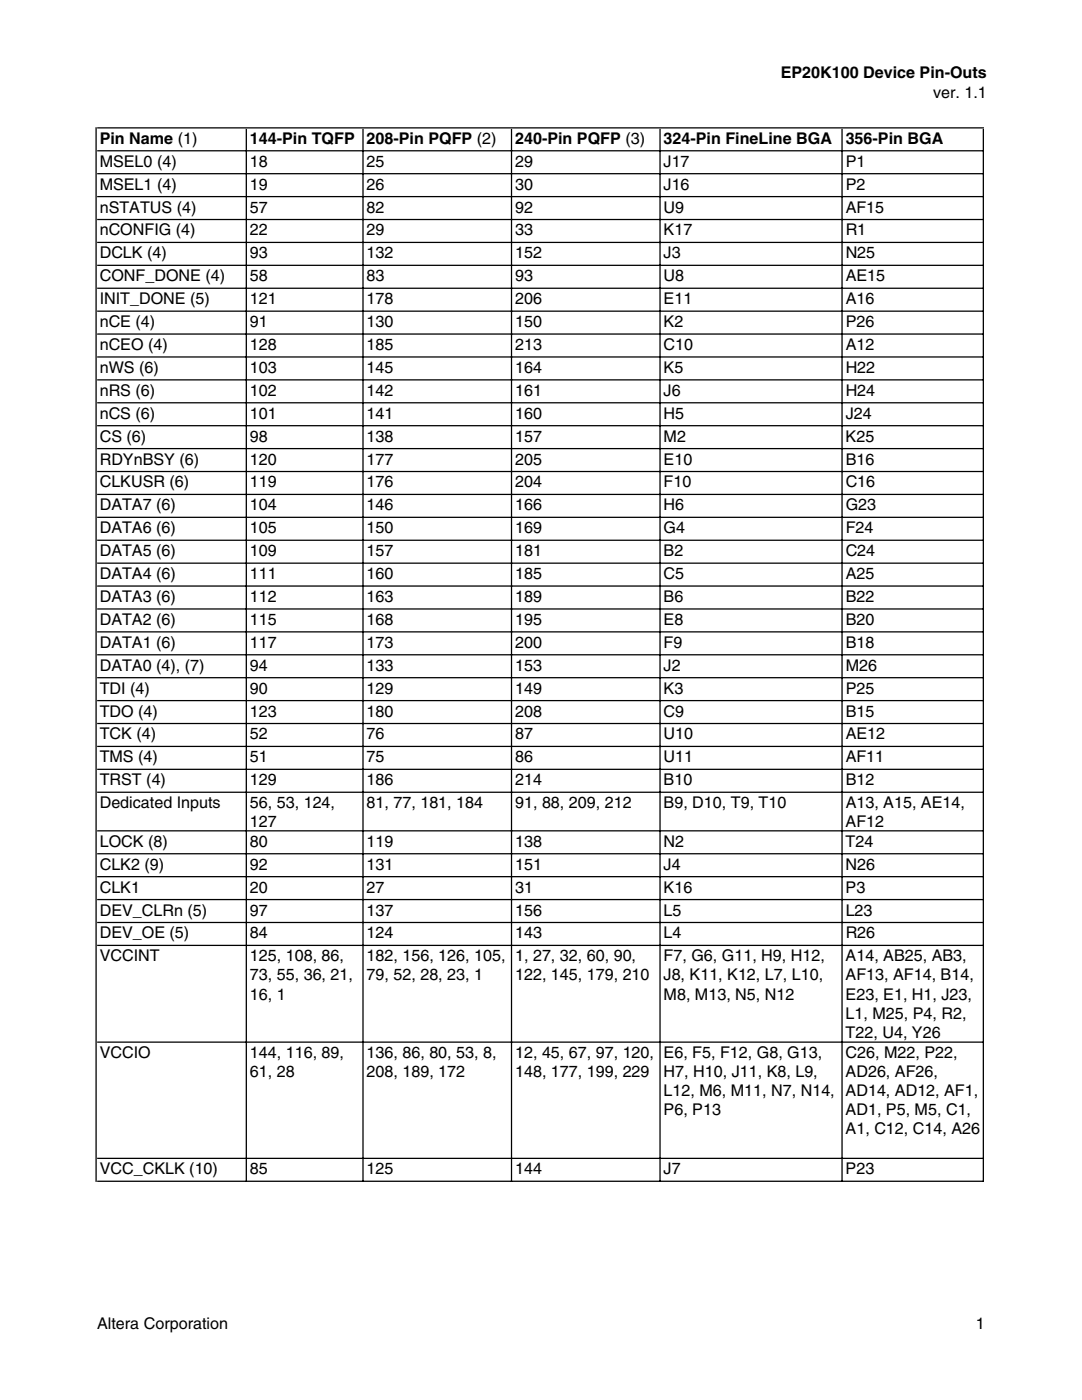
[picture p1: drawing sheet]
<svg xmlns="http://www.w3.org/2000/svg" width="216mm" height="279mm" viewBox="0 0 216 279" stroke-linecap="round" stroke-linejoin="round" font-family="sans-serif">
<defs><g id="words">
<g font-size="3.2">
<text x="155.8" y="15.7">EP20K100 Device Pin-Outs</text>
<text x="186.2" y="19.5">ver. 1.1</text>
<text x="19.9" y="28.7">Pin Name (1)</text>
<text x="49.9" y="28.7">144-Pin TQFP</text>
<text x="73.2" y="28.7">208-Pin PQFP (2)</text>
<text x="102.8" y="28.7">240-Pin PQFP (3)</text>
<text x="132.4" y="28.7">324-Pin FineLine BGA</text>
<text x="168.7" y="28.7">356-Pin BGA</text>
<text x="19.9" y="33.3">MSEL0 (4)</text>
<text x="49.9" y="33.3">18</text>
<text x="73.2" y="33.3">25</text>
<text x="102.8" y="33.3">29</text>
<text x="132.4" y="33.3">J17</text>
<text x="168.7" y="33.3">P1</text>
<text x="19.9" y="37.8">MSEL1 (4)</text>
<text x="49.9" y="37.8">19</text>
<text x="73.2" y="37.8">26</text>
<text x="102.8" y="37.8">30</text>
<text x="132.4" y="37.8">J16</text>
<text x="168.7" y="37.8">P2</text>
<text x="19.9" y="42.4">nSTATUS (4)</text>
<text x="19.9" y="47">nCONFIG (4)</text>
<text x="49.9" y="42.4">57</text>
<text x="49.9" y="47">22</text>
<text x="73.2" y="47">29</text>
<text x="73.2" y="42.4">82</text>
<text x="102.8" y="47">33</text>
<text x="102.8" y="42.4">92</text>
<text x="132.4" y="47">K17</text>
<text x="132.4" y="42.4">U9</text>
<text x="168.7" y="47">R1</text>
<text x="168.7" y="42.4">AF15</text>
<text x="19.9" y="51.6">DCLK (4)</text>
<text x="49.9" y="51.6">93</text>
<text x="73.2" y="51.6">132</text>
<text x="102.8" y="51.6">152</text>
<text x="132.4" y="51.6">J3</text>
<text x="168.7" y="51.6">N25</text>
<text x="19.9" y="56.1">CONF_DONE (4)</text>
<text x="49.9" y="56.1">58</text>
<text x="73.2" y="56.1">83</text>
<text x="102.8" y="56.1">93</text>
<text x="132.4" y="56.1">U8</text>
<text x="168.7" y="56.1">AE15</text>
<text x="19.9" y="60.7">INIT_DONE (5)</text>
<text x="19.9" y="65.3">nCE (4)</text>
<text x="49.9" y="65.3">91</text>
<text x="49.9" y="60.7">121</text>
<text x="73.2" y="65.3">130</text>
<text x="73.2" y="60.7">178</text>
<text x="102.8" y="65.3">150</text>
<text x="102.8" y="60.7">206</text>
<text x="132.4" y="65.3">K2</text>
<text x="132.4" y="60.7">E11</text>
<text x="168.7" y="65.3">P26</text>
<text x="168.7" y="60.7">A16</text>
<text x="19.9" y="69.8">nCEO (4)</text>
<text x="49.9" y="69.8">128</text>
<text x="73.2" y="69.8">185</text>
<text x="102.8" y="69.8">213</text>
<text x="132.4" y="69.8">C10</text>
<text x="168.7" y="69.8">A12</text>
<text x="19.9" y="74.4">nWS (6)</text>
<text x="49.9" y="74.4">103</text>
<text x="73.2" y="74.4">145</text>
<text x="102.8" y="74.4">164</text>
<text x="132.4" y="74.4">K5</text>
<text x="168.7" y="74.4">H22</text>
<text x="19.9" y="79">nRS (6)</text>
<text x="19.9" y="83.6">nCS (6)</text>
<text x="49.9" y="79">102</text>
<text x="49.9" y="83.6">101</text>
<text x="73.2" y="79">142</text>
<text x="73.2" y="83.6">141</text>
<text x="102.8" y="79">161</text>
<text x="102.8" y="83.6">160</text>
<text x="132.4" y="79">J6</text>
<text x="132.4" y="83.6">H5</text>
<text x="168.7" y="79">H24</text>
<text x="168.7" y="83.6">J24</text>
<text x="19.9" y="88.1">CS (6)</text>
<text x="49.9" y="88.1">98</text>
<text x="73.2" y="88.1">138</text>
<text x="102.8" y="88.1">157</text>
<text x="132.4" y="88.1">M2</text>
<text x="168.7" y="88.1">K25</text>
<text x="19.9" y="92.7">RDYnBSY (6)</text>
<text x="49.9" y="92.7">120</text>
<text x="73.2" y="92.7">177</text>
<text x="102.8" y="92.7">205</text>
<text x="132.4" y="92.7">E10</text>
<text x="168.7" y="92.7">B16</text>
<text x="19.9" y="97.3">CLKUSR (6)</text>
<text x="19.9" y="101.9">DATA7 (6)</text>
<text x="49.9" y="97.3">119</text>
<text x="49.9" y="101.9">104</text>
<text x="73.2" y="97.3">176</text>
<text x="73.2" y="101.9">146</text>
<text x="102.8" y="97.3">204</text>
<text x="102.8" y="101.9">166</text>
<text x="132.4" y="97.3">F10</text>
<text x="132.4" y="101.9">H6</text>
<text x="168.7" y="97.3">C16</text>
<text x="168.7" y="101.9">G23</text>
<text x="19.9" y="106.4">DATA6 (6)</text>
<text x="49.9" y="106.4">105</text>
<text x="73.2" y="106.4">150</text>
<text x="102.8" y="106.4">169</text>
<text x="132.4" y="106.4">G4</text>
<text x="168.7" y="106.4">F24</text>
<text x="19.9" y="111">DATA5 (6)</text>
<text x="49.9" y="111">109</text>
<text x="73.2" y="111">157</text>
<text x="102.8" y="111">181</text>
<text x="132.4" y="111">B2</text>
<text x="168.7" y="111">C24</text>
<text x="19.9" y="115.6">DATA4 (6)</text>
<text x="49.9" y="115.6">111</text>
<text x="73.2" y="115.6">160</text>
<text x="102.8" y="115.6">185</text>
<text x="132.4" y="115.6">C5</text>
<text x="168.7" y="115.6">A25</text>
<text x="19.9" y="120.1">DATA3 (6)</text>
<text x="19.9" y="124.7">DATA2 (6)</text>
<text x="49.9" y="120.1">112</text>
<text x="49.9" y="124.7">115</text>
<text x="73.2" y="120.1">163</text>
<text x="73.2" y="124.7">168</text>
<text x="102.8" y="120.1">189</text>
<text x="102.8" y="124.7">195</text>
<text x="132.4" y="120.1">B6</text>
<text x="132.4" y="124.7">E8</text>
<text x="168.7" y="120.1">B22</text>
<text x="168.7" y="124.7">B20</text>
<text x="19.9" y="129.3">DATA1 (6)</text>
<text x="49.9" y="129.3">117</text>
<text x="73.2" y="129.3">173</text>
<text x="102.8" y="129.3">200</text>
<text x="132.4" y="129.3">F9</text>
<text x="168.7" y="129.3">B18</text>
<text x="19.9" y="133.9">DATA0 (4), (7)</text>
<text x="49.9" y="133.9">94</text>
<text x="73.2" y="133.9">133</text>
<text x="102.8" y="133.9">153</text>
<text x="132.4" y="133.9">J2</text>
<text x="168.7" y="133.9">M26</text>
<text x="19.9" y="138.4">TDI (4)</text>
<text x="19.9" y="143">TDO (4)</text>
<text x="49.9" y="138.4">90</text>
<text x="49.9" y="143">123</text>
<text x="73.2" y="138.4">129</text>
<text x="73.2" y="143">180</text>
<text x="102.8" y="138.4">149</text>
<text x="102.8" y="143">208</text>
<text x="132.4" y="138.4">K3</text>
<text x="132.4" y="143">C9</text>
<text x="168.7" y="138.4">P25</text>
<text x="168.7" y="143">B15</text>
<text x="19.9" y="147.6">TCK (4)</text>
<text x="49.9" y="147.6">52</text>
<text x="73.2" y="147.6">76</text>
<text x="102.8" y="147.6">87</text>
<text x="132.4" y="147.6">U10</text>
<text x="168.7" y="147.6">AE12</text>
<text x="19.9" y="152.1">TMS (4)</text>
<text x="49.9" y="152.1">51</text>
<text x="73.2" y="152.1">75</text>
<text x="102.8" y="152.1">86</text>
<text x="132.4" y="152.1">U11</text>
<text x="168.7" y="152.1">AF11</text>
<text x="19.9" y="156.7">TRST (4)</text>
<text x="19.9" y="161.3">Dedicated Inputs</text>
<text x="49.9" y="156.7">129</text>
<text x="49.9" y="161.3">56, 53, 124,</text>
<text x="73.2" y="161.3">81, 77, 181, 184</text>
<text x="73.2" y="156.7">186</text>
<text x="102.8" y="156.7">214</text>
<text x="102.8" y="161.3">91, 88, 209, 212</text>
<text x="132.4" y="156.7">B10</text>
<text x="132.4" y="161.3">B9, D10, T9, T10</text>
<text x="168.7" y="156.7">B12</text>
<text x="168.7" y="161.3">A13, A15, AE14,</text>
<text x="49.9" y="165.1">127</text>
<text x="168.7" y="165.1">AF12</text>
<text x="19.9" y="169">LOCK (8)</text>
<text x="19.9" y="173.6">CLK2 (9)</text>
<text x="49.9" y="169">80</text>
<text x="49.9" y="173.6">92</text>
<text x="73.2" y="169">119</text>
<text x="73.2" y="173.6">131</text>
<text x="102.8" y="169">138</text>
<text x="102.8" y="173.6">151</text>
<text x="132.4" y="169">N2</text>
<text x="132.4" y="173.6">J4</text>
<text x="168.7" y="173.6">N26</text>
<text x="168.7" y="169">T24</text>
<text x="19.9" y="178.1">CLK1</text>
<text x="49.9" y="178.1">20</text>
<text x="73.2" y="178.1">27</text>
<text x="102.8" y="178.1">31</text>
<text x="132.4" y="178.1">K16</text>
<text x="168.7" y="178.1">P3</text>
<text x="19.9" y="182.7">DEV_CLRn (5)</text>
<text x="49.9" y="182.7">97</text>
<text x="73.2" y="182.7">137</text>
<text x="102.8" y="182.7">156</text>
<text x="132.4" y="182.7">L5</text>
<text x="168.7" y="182.7">L23</text>
<text x="19.9" y="187.3">DEV_OE (5)</text>
<text x="19.9" y="191.9">VCCINT</text>
<text x="49.9" y="191.9">125, 108, 86,</text>
<text x="49.9" y="187.3">84</text>
<text x="73.2" y="191.9">182, 156, 126, 105,</text>
<text x="73.2" y="187.3">124</text>
<text x="102.8" y="191.9">1, 27, 32, 60, 90,</text>
<text x="102.8" y="187.3">143</text>
<text x="132.4" y="191.9">F7, G6, G11, H9, H12,</text>
<text x="132.4" y="187.3">L4</text>
<text x="168.7" y="191.9">A14, AB25, AB3,</text>
<text x="168.7" y="187.3">R26</text>
<text x="49.9" y="195.7">73, 55, 36, 21,</text>
<text x="73.2" y="195.7">79, 52, 28, 23, 1</text>
<text x="102.8" y="195.7">122, 145, 179, 210</text>
<text x="132.4" y="195.7">J8, K11, K12, L7, L10,</text>
<text x="168.7" y="195.7">AF13, AF14, B14,</text>
<text x="49.9" y="199.5">16, 1</text>
<text x="132.4" y="199.5">M8, M13, N5, N12</text>
<text x="168.7" y="199.5">E23, E1, H1, J23,</text>
<text x="168.7" y="203.3">L1, M25, P4, R2,</text>
<text x="168.7" y="207.1">T22, U4, Y26</text>
<text x="19.9" y="211.2">VCCIO</text>
<text x="49.9" y="215">61, 28</text>
<text x="49.9" y="211.2">144, 116, 89,</text>
<text x="73.2" y="211.2">136, 86, 80, 53, 8,</text>
<text x="73.2" y="215">208, 189, 172</text>
<text x="102.8" y="211.2">12, 45, 67, 97, 120,</text>
<text x="102.8" y="215">148, 177, 199, 229</text>
<text x="132.4" y="211.2">E6, F5, F12, G8, G13,</text>
<text x="132.4" y="215">H7, H10, J11, K8, L9,</text>
<text x="168.7" y="211.2">C26, M22, P22,</text>
<text x="168.7" y="215">AD26, AF26,</text>
<text x="132.4" y="218.8">L12, M6, M11, N7, N14,</text>
<text x="168.7" y="218.8">AD14, AD12, AF1,</text>
<text x="132.4" y="222.6">P6, P13</text>
<text x="168.7" y="222.6">AD1, P5, M5, C1,</text>
<text x="168.7" y="226.4">A1, C12, C14, A26</text>
<text x="19.9" y="234.4">VCC_CKLK (10)</text>
<text x="49.9" y="234.4">85</text>
<text x="73.2" y="234.4">125</text>
<text x="102.8" y="234.4">144</text>
<text x="132.4" y="234.4">J7</text>
<text x="168.7" y="234.4">P23</text>
<text x="19.4" y="265.2">Altera Corporation</text>
<text x="194.7" y="265.2">1</text>
</g>
</g></defs>
<g fill="none" stroke="#000" stroke-width=".25">
<path d="M19.2 25.4v210.5M19.4 25.5h176.9M19.4 30.1h176.9M19.4 34.7h176.9M19.4 39.2h176.9M49.1 25.7v210.2M72.4 25.7v210.2M102.1 25.7v210.2M131.7 25.7v210.2M168 25.7v210.2M196.2 25.7v210.2M19.4 43.8h176.9"/>
<path d="M19.4 48.4h176.9M19.4 53h176.9M19.4 57.5h176.9M19.4 62.1h176.9M19.4 66.7h176.9M19.4 71.2h176.9M19.4 75.8h176.9M19.4 80.4h176.9M19.4 85h176.9M19.4 89.5h176.9M19.4 94.1h176.9M19.4 98.7h176.9"/>
<path d="M19.4 103.2h176.9M19.4 107.8h176.9M19.4 112.4h176.9M19.4 117h176.9M19.4 121.5h176.9M19.4 126.1h176.9M19.4 130.7h176.9M19.4 135.2h176.9M19.4 139.8h176.9M19.4 144.4h176.9M19.4 149h176.9M19.4 153.5h176.9"/>
<path d="M19.4 158.1h176.9M19.4 165.8h176.9M19.4 170.4h176.9M19.4 175h176.9M19.4 179.5h176.9M19.4 184.1h176.9M19.4 188.7h176.9M19.4 208h176.9M19.4 231.2h176.9M19.4 235.7h176.9"/>
</g>
<use href="#words"/>
</svg>
